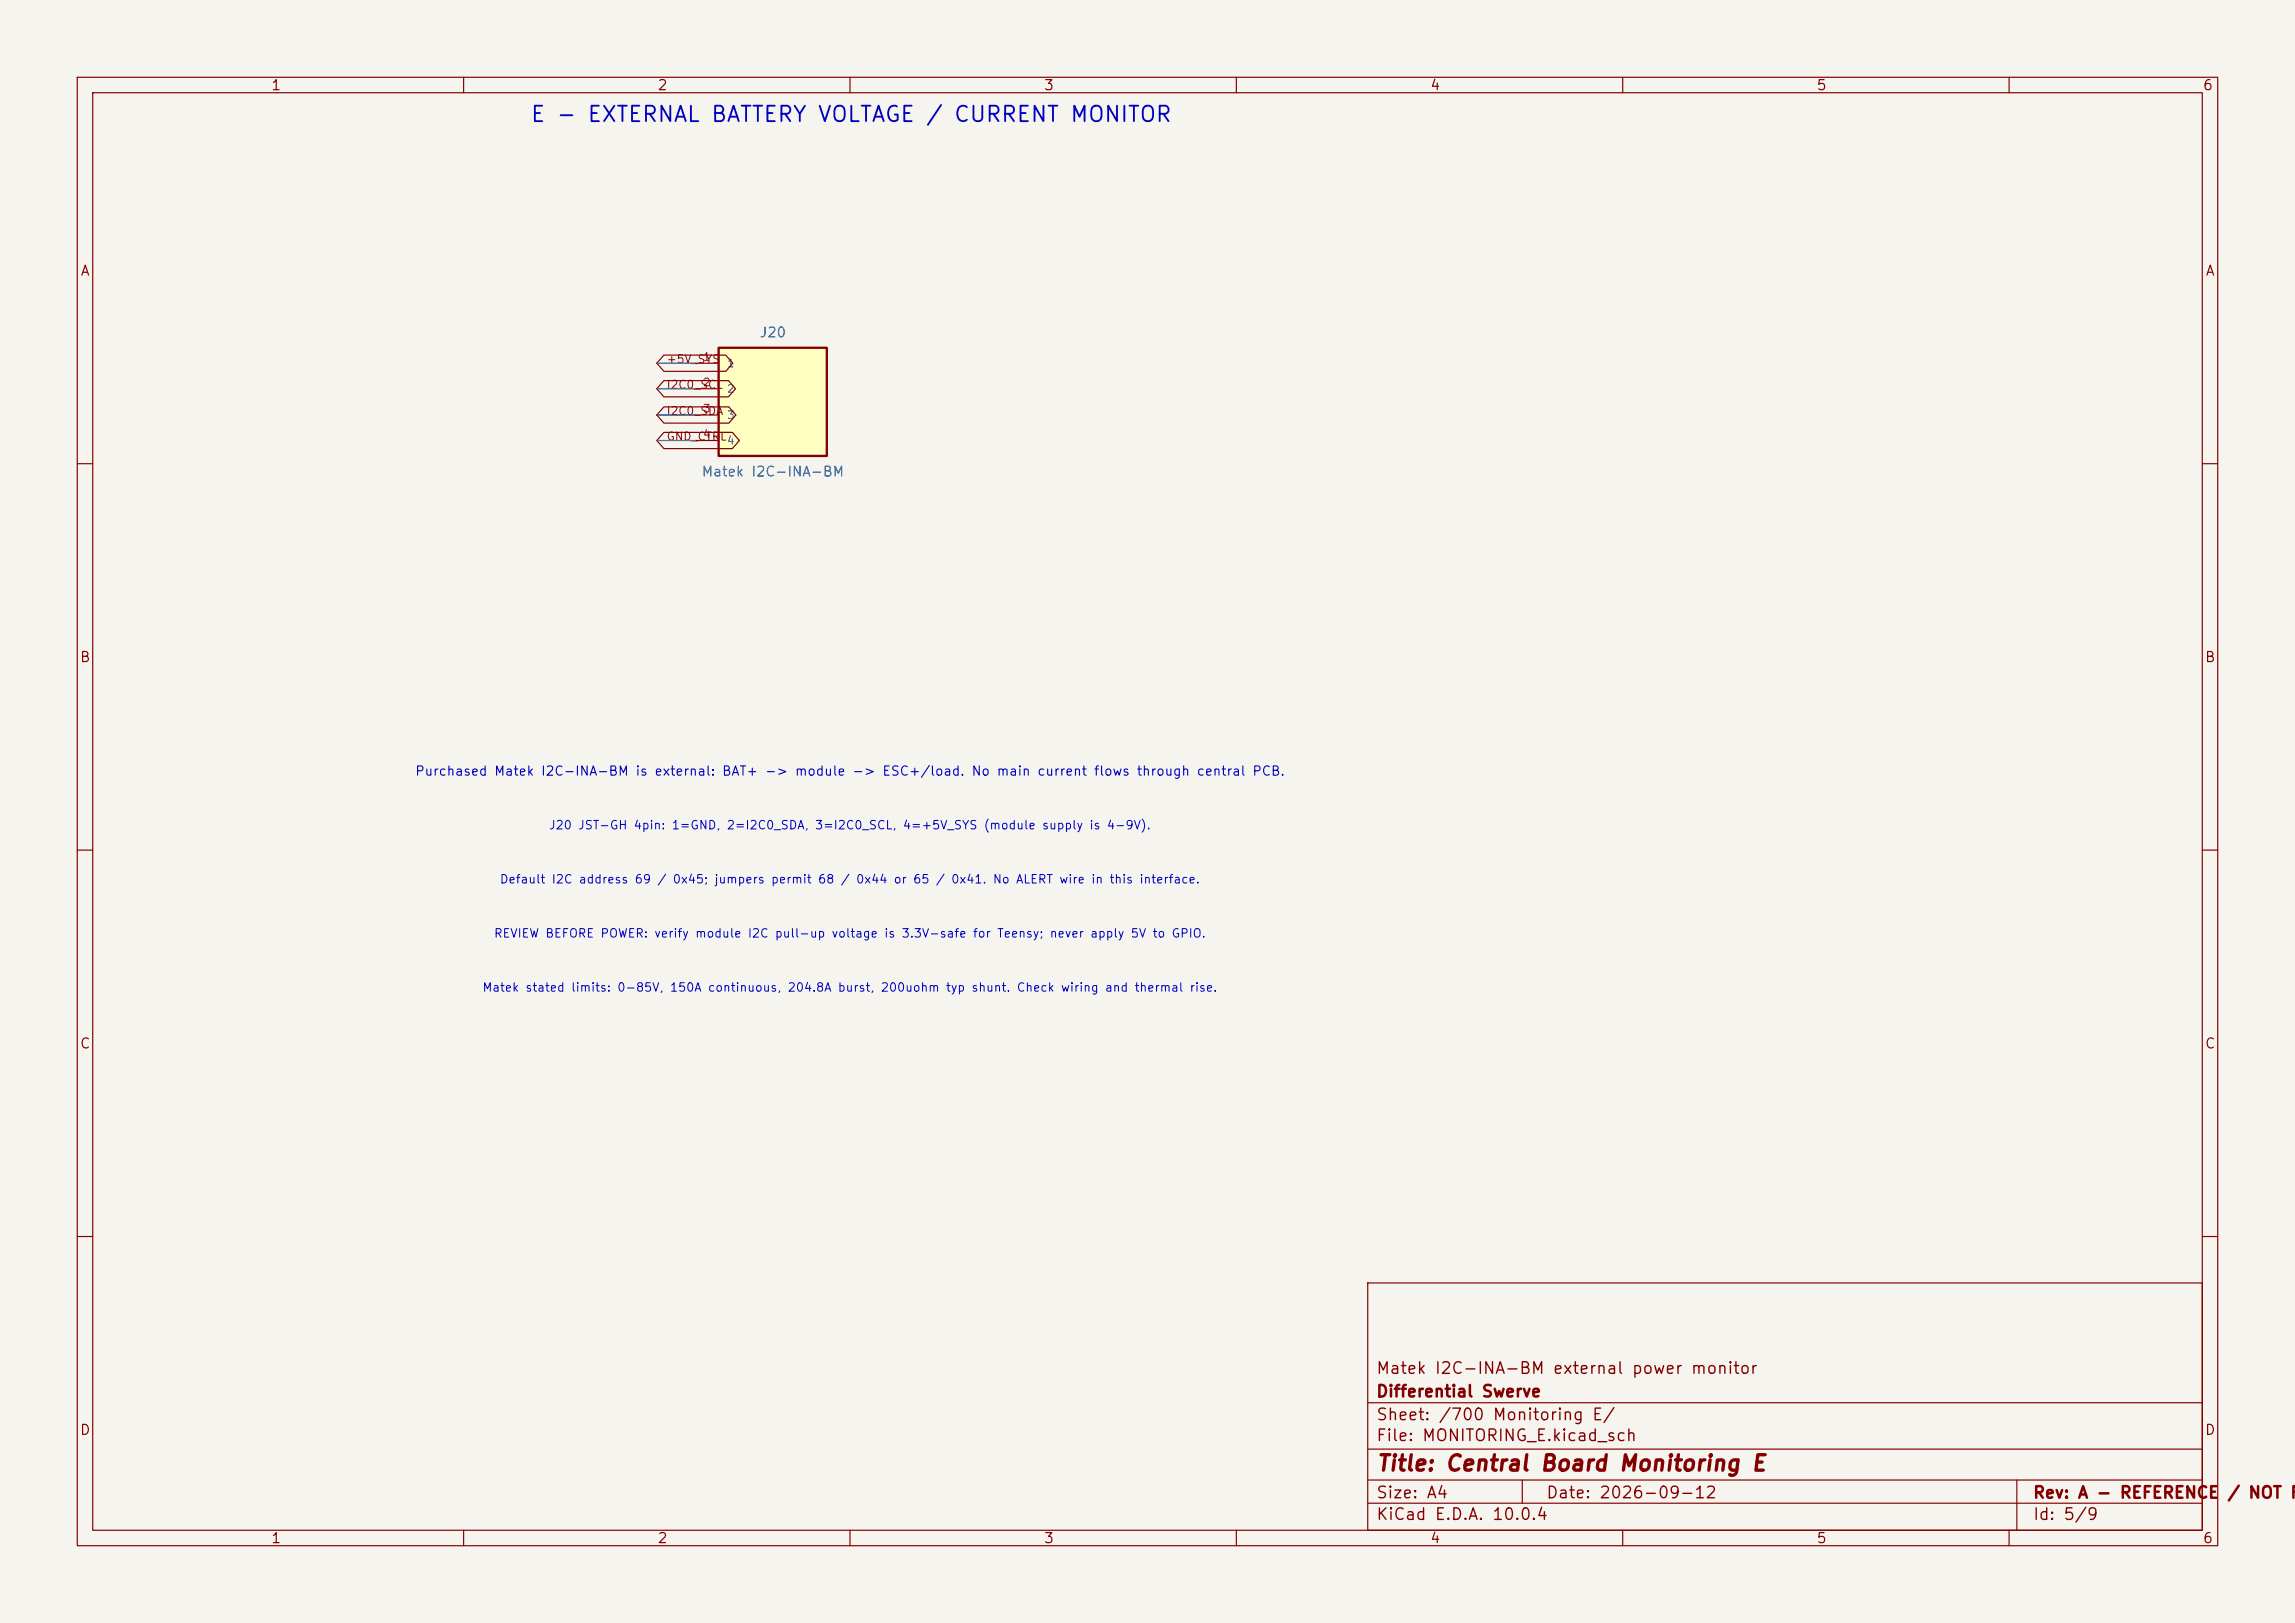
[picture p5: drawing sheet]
<svg xmlns="http://www.w3.org/2000/svg" width="297mm" height="210mm" viewBox="0 0 297 210" stroke-linecap="round" stroke-linejoin="round" font-family="sans-serif">
<defs><g id="words">
<text font-size="2" fill="#0000c2" x="68.5" y="16.3">E - EXTERNAL BATTERY VOLTAGE / CURRENT MONITOR</text>
<text font-size="2" fill="#840000" x="178" y="190.8">Title: Central Board Monitoring E</text>
<g font-size="1.5" fill="#840000">
<text x="178" y="178.2">Matek I2C-INA-BM external power monitor</text>
<text x="178" y="184.2">Sheet: /700 Monitoring E/</text>
<text x="178" y="181.2">Differential Swerve</text>
<text x="178" y="186.9">File: MONITORING_E.kicad_sch</text>
<text x="178" y="197.1">KiCad E.D.A. 10.0.4</text>
<text x="178" y="194.3">Size: A4</text>
<text x="200" y="194.3">Date: 2026-09-12</text>
<text x="263" y="194.3">Rev: A - REFERENCE</text>
<text x="263" y="197.1">Id: 5/9</text>
<text x="288.1" y="194.3">/ NOT FO</text>
</g>
<g font-size="1.3" fill="#840000">
<text x="35" y="12">1</text>
<text x="85" y="12">2</text>
<text x="135" y="12">3</text>
<text x="185" y="12">4</text>
<text x="235" y="12">5</text>
<text x="285" y="12">6</text>
<text x="10.3" y="36">A</text>
<text x="285.3" y="36">A</text>
<text x="10.3" y="86">B</text>
<text x="285.3" y="86">B</text>
<text x="10.3" y="136">C</text>
<text x="285.3" y="136">C</text>
<text x="10.3" y="186">D</text>
<text x="285.3" y="186">D</text>
<text x="35" y="200">1</text>
<text x="85" y="200">2</text>
<text x="135" y="200">3</text>
<text x="185" y="200">4</text>
<text x="235" y="200">5</text>
<text x="285" y="200">6</text>
</g>
<g font-size="1.3" fill="#006464">
<text x="98.2" y="44">J20</text>
<text x="90.7" y="62">Matek I2C-INA-BM</text>
</g>
<text font-size="1.2" fill="#0000c2" x="53.6" y="100.7">Purchased Matek I2C-INA-BM is external: BAT+ -&gt; module -&gt; ESC+/load. No main current flows through central PCB.</text>
<g font-size="1.1" fill="#840000">
<text x="86.2" y="47.3">+5V_SYS</text>
<text x="86.2" y="50.6">I2C0_SCL</text>
<text x="86.2" y="54">I2C0_SDA</text>
<text x="86.2" y="57.3">GND_CTRL</text>
</g>
<g font-size="1.1" fill="#0000c2">
<text x="71" y="107.6">J20 JST-GH 4pin: 1=GND, 2=I2C0_SDA, 3=I2C0_SCL, 4=+5V_SYS (module supply is 4-9V).</text>
<text x="64.6" y="114.6">Default I2C address 69 / 0x45; jumpers permit 68 / 0x44 or 65 / 0x41. No ALERT wire in this interface.</text>
<text x="63.8" y="121.6">REVIEW BEFORE POWER: verify module I2C pull-up voltage is 3.3V-safe for Teensy; never apply 5V to GPIO.</text>
<text x="62.3" y="128.6">Matek stated limits: 0-85V, 150A continuous, 204.8A burst, 200uohm typ shunt. Check wiring and thermal rise.</text>
</g>
<g font-size="1" fill="#a90000">
<text x="90.9" y="46.9">1</text>
<text x="90.9" y="50.2">2</text>
<text x="90.9" y="53.6">3</text>
<text x="90.9" y="56.9">4</text>
</g>
<g font-size="1" fill="#006464">
<text x="94" y="47.8">1</text>
<text x="94" y="51.1">2</text>
<text x="94" y="54.5">3</text>
<text x="94" y="57.8">4</text>
</g>
</g></defs>
<path d="M0 0h297v210h-297z" fill="#f5f4ef" stroke="#f5f4ef" stroke-width=".13"/>
<g fill="none" stroke="#840000" stroke-width=".15">
<path d="M10 10h277v190h-277zM12 12h273v186h-273zM60 10v2M110 10v2M160 10v2M210 10v2M260 10v2M10 60h2M285 60h2M10 110h2M285 110h2M10 160h2"/>
<path d="M177 166h108v32h-108zM285 160h2M60 198v2M110 198v2M160 198v2M177 194.5h108M177 191.5h108M177 187.5h108M177 181.5h108M197 191.5v3M210 198v2M260 198v2"/>
<path d="M261 191.5v6.5"/>
</g>
<path d="M93 45h14v14h-14z" fill="#ffffc2"/>
<path d="M93 45h14v14h-14z" fill="none" stroke="#840000" stroke-width=".3"/>
<path d="M85.9 49.2h8.4l.9 1.1-.9 1.1h-8.4l-.9-1.1zM85.9 45.9h8l.9 1.1-.9 1.1h-8l-.9-1.1zM85.9 55.9h8.9l.9 1.1-.9 1.1h-8.9l-.9-1.1zM85.9 52.6h8.4l.9 1.1-.9 1.1h-8.4l-.9-1.1zM90 47h3M90 50.3h3M90 53.7h3M90 57h3" fill="none" stroke="#840000" stroke-width=".15"/>
<path d="M85 50.3h5M85 47h5M85 57h5M85 53.7h5" fill="none" stroke="#009600" stroke-width=".15"/>
<use href="#words"/>
</svg>
